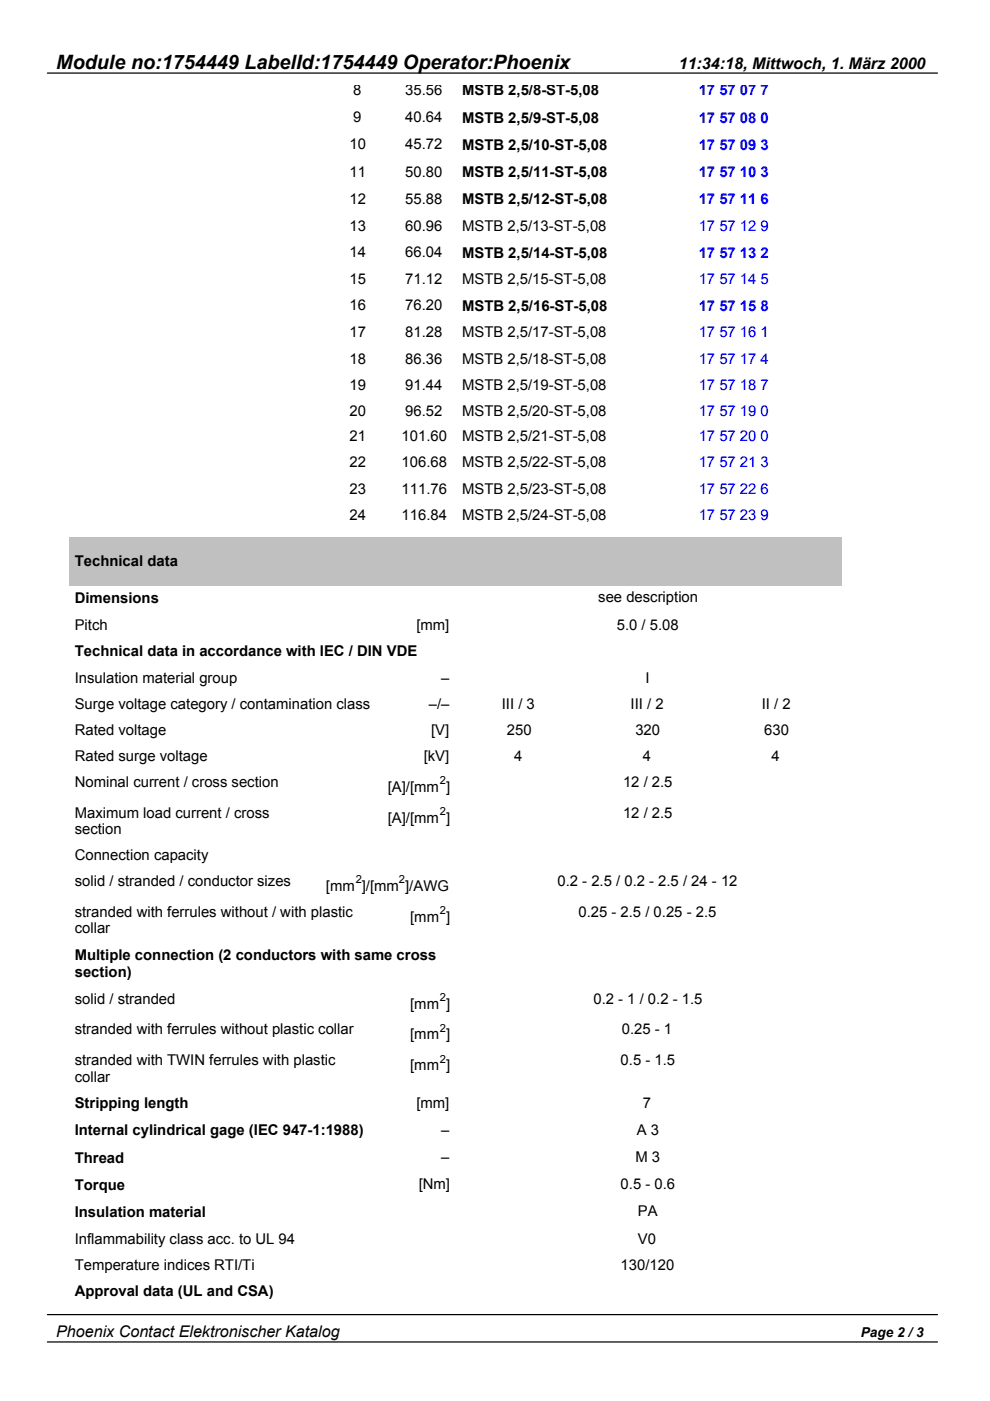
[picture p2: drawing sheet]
<svg xmlns="http://www.w3.org/2000/svg" width="210mm" height="297mm" viewBox="0 0 210 297" stroke-linecap="round" stroke-linejoin="round" font-family="sans-serif">
<defs><g id="words">
<text font-size="4.2" x="11.9" y="14.6">Module no:1754449 LabelId:1754449 Operator:Phoenix</text>
<g font-size="3.4">
<text x="143.9" y="14.7">11:34:18, Mittwoch, 1. März 2000</text>
<text x="11.9" y="283.4">Phoenix Contact Elektronischer Katalog</text>
</g>
<g font-size="3.1">
<text x="74.9" y="20.1">8</text>
<text x="85.9" y="20.1">35.56</text>
<text x="98" y="20.2">MSTB 2,5/8-ST-5,08</text>
<text x="74.9" y="25.9">9</text>
<text x="85.9" y="25.9">40.64</text>
<text x="98" y="26">MSTB 2,5/9-ST-5,08</text>
<text x="74.1" y="31.7">10</text>
<text x="85.9" y="31.7">45.72</text>
<text x="98" y="31.8">MSTB 2,5/10-ST-5,08</text>
<text x="74.1" y="37.4">11</text>
<text x="85.9" y="37.4">50.80</text>
<text x="98" y="37.5">MSTB 2,5/11-ST-5,08</text>
<text x="74.1" y="43.2">12</text>
<text x="85.9" y="43.2">55.88</text>
<text x="98" y="43.3">MSTB 2,5/12-ST-5,08</text>
<text x="74.1" y="49">13</text>
<text x="85.9" y="49">60.96</text>
<text x="98" y="49">MSTB 2,5/13-ST-5,08</text>
<text x="74.1" y="54.5">14</text>
<text x="85.9" y="54.5">66.04</text>
<text x="98" y="54.6">MSTB 2,5/14-ST-5,08</text>
<text x="74.1" y="60.3">15</text>
<text x="74.1" y="65.8">16</text>
<text x="85.9" y="60.3">71.12</text>
<text x="85.9" y="65.8">76.20</text>
<text x="98" y="60.3">MSTB 2,5/15-ST-5,08</text>
<text x="98" y="65.9">MSTB 2,5/16-ST-5,08</text>
<text x="74.1" y="71.5">17</text>
<text x="85.9" y="71.5">81.28</text>
<text x="98" y="71.5">MSTB 2,5/17-ST-5,08</text>
<text x="74.1" y="77.1">18</text>
<text x="85.9" y="77.1">86.36</text>
<text x="98" y="77.1">MSTB 2,5/18-ST-5,08</text>
<text x="74.1" y="82.6">19</text>
<text x="85.9" y="82.6">91.44</text>
<text x="98" y="82.6">MSTB 2,5/19-ST-5,08</text>
<text x="74.1" y="88.1">20</text>
<text x="85.9" y="88.1">96.52</text>
<text x="98" y="88.1">MSTB 2,5/20-ST-5,08</text>
<text x="74.1" y="93.6">21</text>
<text x="85.1" y="93.6">101.60</text>
<text x="98" y="93.6">MSTB 2,5/21-ST-5,08</text>
<text x="74.1" y="99.1">22</text>
<text x="85.1" y="99.1">106.68</text>
<text x="98" y="99.1">MSTB 2,5/22-ST-5,08</text>
<text x="74.1" y="104.6">23</text>
<text x="85.1" y="104.6">111.76</text>
<text x="98" y="104.6">MSTB 2,5/23-ST-5,08</text>
<text x="74.1" y="110.2">24</text>
<text x="85.1" y="110.2">116.84</text>
<text x="98" y="110.2">MSTB 2,5/24-ST-5,08</text>
<text x="15.8" y="120">Technical data</text>
<text x="15.8" y="127.8">Dimensions</text>
<text x="126.8" y="127.7">see description</text>
<text x="15.8" y="133.5">Pitch</text>
<text x="88.3" y="133.5">[mm]</text>
<text x="130.8" y="133.5">5.0 / 5.08</text>
<text x="15.8" y="139.1">Technical data in accordance with IEC / DIN VDE</text>
<text x="15.8" y="144.8">Insulation material group</text>
<text x="93.5" y="144.8">–</text>
<text x="136.8" y="144.8">I</text>
<text x="15.8" y="150.3">Surge voltage category / contamination class</text>
<text x="15.8" y="155.8">Rated voltage</text>
<text x="90.9" y="150.3">–/–</text>
<text x="91.4" y="155.8">[V]</text>
<text x="106.4" y="150.3">III / 3</text>
<text x="107.5" y="155.8">250</text>
<text x="133.7" y="150.3">III / 2</text>
<text x="134.7" y="155.8">320</text>
<text x="161.5" y="150.3">II / 2</text>
<text x="162" y="155.8">630</text>
<text x="15.8" y="161.3">Rated surge voltage</text>
<text x="89.8" y="161.3">[kV]</text>
<text x="109" y="161.3">4</text>
<text x="136.3" y="161.3">4</text>
<text x="163.6" y="161.3">4</text>
<text x="15.8" y="166.8">Nominal current / cross section</text>
<text x="82.2" y="167.9">[A]/[mm ]</text>
<text x="132.1" y="166.8">12 / 2.5</text>
<text x="15.8" y="173.4">Maximum load current / cross</text>
<text x="132.1" y="173.4">12 / 2.5</text>
<text x="15.8" y="176.8">section</text>
<text x="82.2" y="174.5">[A]/[mm ]</text>
<text x="15.8" y="182.3">Connection capacity</text>
<text x="15.8" y="187.8">solid / stranded / conductor sizes</text>
<text x="69.1" y="188.9">[mm ]/[mm ]/AWG</text>
<text x="118.2" y="187.8">0.2 - 2.5 / 0.2 - 2.5 / 24 - 12</text>
<text x="15.8" y="194.4">stranded with ferrules without / with plastic</text>
<text x="15.8" y="197.8">collar</text>
<text x="87" y="195.5">[mm ]</text>
<text x="122.7" y="194.4">0.25 - 2.5 / 0.25 - 2.5</text>
<text x="15.8" y="203.5">Multiple connection (2 conductors with same cross</text>
<text x="15.8" y="207.1">section)</text>
<text x="15.8" y="212.8">solid / stranded</text>
<text x="87" y="213.8">[mm ]</text>
<text x="125.8" y="212.8">0.2 - 1 / 0.2 - 1.5</text>
<text x="15.8" y="219.3">stranded with ferrules without plastic collar</text>
<text x="87" y="220.4">[mm ]</text>
<text x="131.8" y="219.3">0.25 - 1</text>
<text x="15.8" y="225.9">stranded with TWIN ferrules with plastic</text>
<text x="87" y="226.9">[mm ]</text>
<text x="131.6" y="225.9">0.5 - 1.5</text>
<text x="15.8" y="229.3">collar</text>
<text x="15.8" y="235">Stripping length</text>
<text x="88.3" y="234.8">[mm]</text>
<text x="136.3" y="234.8">7</text>
<text x="15.8" y="240.7">Internal cylindrical gage (IEC 947-1:1988)</text>
<text x="93.5" y="240.6">–</text>
<text x="135" y="240.6">A 3</text>
<text x="15.8" y="246.5">Thread</text>
<text x="93.5" y="246.4">–</text>
<text x="134.7" y="246.4">M 3</text>
<text x="15.8" y="252.3">Torque</text>
<text x="88.8" y="252.1">[Nm]</text>
<text x="131.6" y="252.1">0.5 - 0.6</text>
<text x="135.3" y="257.9">PA</text>
<text x="15.8" y="258">Insulation material</text>
<text x="15.8" y="263.7">Inflammability class acc. to UL 94</text>
<text x="135.3" y="263.7">V0</text>
<text x="15.8" y="269.2">Temperature indices RTI/Ti</text>
<text x="131.6" y="269.2">130/120</text>
<text x="15.8" y="274.8">Approval data (UL and CSA)</text>
</g>
<g font-size="3.1" fill="#00f">
<text x="148.1" y="20.2">17</text>
<text x="152.5" y="20.2">57</text>
<text x="156.9" y="20.2">07</text>
<text x="161.3" y="20.2">7</text>
<text x="148.1" y="26">17 57 08 0</text>
<text x="148.1" y="31.8">17 57 09 3</text>
<text x="148.1" y="37.5">17 57 10 3</text>
<text x="148.1" y="43.3">17 57 11 6</text>
<text x="148.1" y="49">17 57 12 9</text>
<text x="148.1" y="54.6">17 57 13 2</text>
<text x="148.1" y="60.3">17 57 14 5</text>
<text x="148.1" y="65.9">17 57 15 8</text>
<text x="148.1" y="71.5">17 57 16 1</text>
<text x="148.1" y="77.1">17 57 17 4</text>
<text x="148.1" y="82.6">17 57 18 7</text>
<text x="148.1" y="88.1">17 57 19 0</text>
<text x="148.1" y="93.6">17 57 20 0</text>
<text x="148.1" y="99.1">17 57 21 3</text>
<text x="148.1" y="104.6">17 57 22 6</text>
<text x="148.1" y="110.2">17 57 23 9</text>
</g>
<text font-size="2.9" x="182.5" y="283.5">Page 2 / 3</text>
<g font-size="2.4">
<text x="93.3" y="166.2">2</text>
<text x="93.3" y="172.8">2</text>
<text x="75.4" y="187.2">2</text>
<text x="84.6" y="187.2">2</text>
<text x="93.3" y="193.8">2</text>
<text x="93.3" y="212.2">2</text>
<text x="93.3" y="218.7">2</text>
<text x="93.3" y="225.3">2</text>
</g>
</g></defs>
<path d="M10 15.5h188.8" fill="none" stroke="#000" stroke-width=".26"/>
<g fill="#c0c0c0">
<path d="M14.8 113.9h48.8v2.4h-48.8z"/>
<path d="M14.8 116h48.8v6h-48.8z"/>
<path d="M14.8 121.8h48.8v2.4h-48.8z"/>
<path d="M63.3 113.9h16.9v2.4h-16.9z"/>
<path d="M63.3 116h16.9v6h-16.9z"/>
<path d="M63.3 121.8h16.9v2.4h-16.9z"/>
<path d="M79.9 113.9h16.8v2.4h-16.8z"/>
<path d="M79.9 116h16.8v6h-16.8z"/>
<path d="M79.9 121.8h16.8v2.4h-16.8z"/>
<path d="M96.4 113.9h27.6v2.4h-27.6z"/>
<path d="M96.4 116h27.6v6h-27.6z"/>
<path d="M96.4 121.8h27.6v2.4h-27.6z"/>
<path d="M123.7 113.9h27.6v2.4h-27.6z"/>
<path d="M123.7 116h27.6v6h-27.6z"/>
<path d="M123.7 121.8h27.6v2.4h-27.6z"/>
<path d="M151 113.9h27.6v2.4h-27.6z"/>
<path d="M151 116h27.6v6h-27.6z"/>
<path d="M151 121.8h27.6v2.4h-27.6z"/>
</g>
<path d="M10 278.7h188.8M10 284.5h188.8" fill="none" stroke="#000" stroke-width=".26"/>
<use href="#words"/>
</svg>
